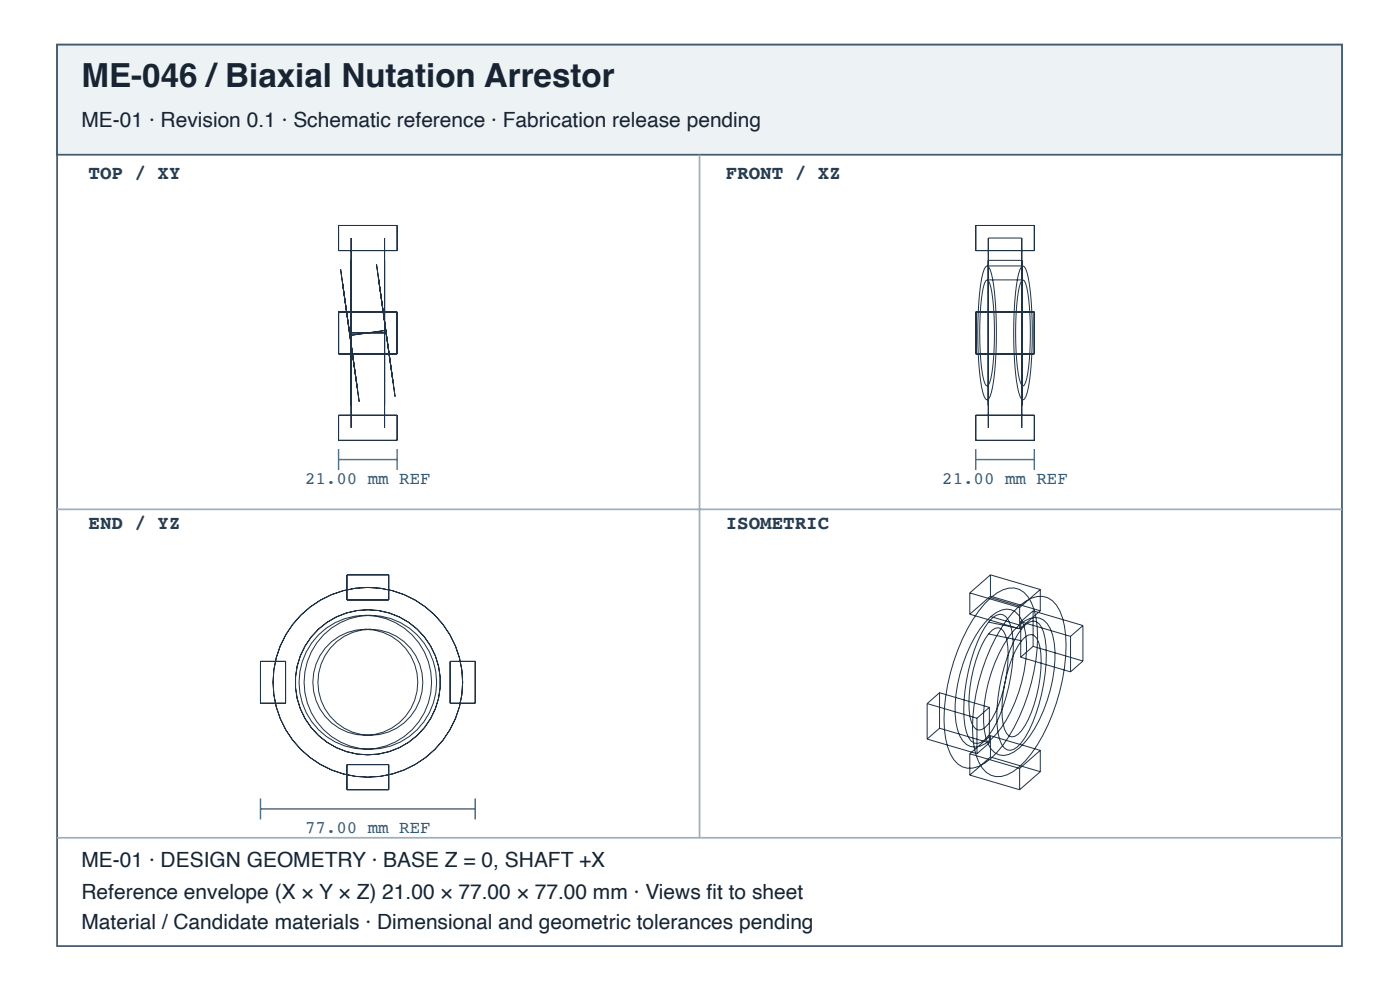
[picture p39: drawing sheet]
<svg xmlns="http://www.w3.org/2000/svg" width="297mm" height="210mm" viewBox="0 0 297 210" stroke-linecap="round" stroke-linejoin="round" font-family="sans-serif">
<defs><g id="words">
<text font-size="7" fill="#182431" x="17.3" y="18.4">ME-046 /Biaxial Nutation Arrestor</text>
<g font-size="4.4" fill="#182431">
<text x="17.3" y="26.9">ME-01 · Revision 0.1 · Schematic reference · Fabrication release pending</text>
<text x="17.3" y="183.9">ME-01 · DESIGN GEOMETRY · BASE Z = 0, SHAFT +X</text>
<text x="17.3" y="190.6">Reference envelope (X × Y × Z) 21.00 × 77.00 × 77.00 mm · Views fi t to sheet</text>
<text x="17.3" y="196.9">Material / Candidate materials · Dimensional and geometric tolerances pending</text>
</g>
<g font-size="4.1" fill="#263d52">
<text x="18.8" y="38">TOP / XY</text>
<text x="154" y="38">FRONT / XZ</text>
<text x="18.8" y="112.1">END / YZ</text>
<text x="154" y="112.1">ISOMETRIC</text>
</g>
<g font-size="3.7" fill="#335b78">
<text x="64.7" y="102.6">21.00 mm REF</text>
<text x="199.9" y="102.6">21.00 mm REF</text>
<text x="64.7" y="176.7">77.00 mm REF</text>
</g>
</g></defs>
<path d="M12.1 9.5h272.6v191.1h-272.6z" fill="none" stroke="#405a70" stroke-width=".37"/>
<path d="M12.1 9.5h272.6v23.3h-272.6z" fill="#edf2f5"/>
<path d="M12.1 9.5h272.6v23.3h-272.6z" fill="none" stroke="#405a70" stroke-width=".37"/>
<path d="M148.4 32.8v144.8M12.1 108h272.6M12.1 177.6h272.6" fill="none" stroke="#9daebc" stroke-width=".37"/>
<g fill="none" stroke="#203246" stroke-width=".21">
<path d="M71.8 47.8h12.4v5.3h-12.4zM72.3 57.1l3.9 28.1zM72.7 60l3.1 22.2zM74.5 50.5v40.2zM74.5 55.2v30.7zM79.9 56l3.9 28.1zM80.3 58.9l3.1 22.3zM81.6 50.5v40.2zM81.6 55.2v30.7zM207 47.8h12.4v5.3h-12.4zM209.1 56.6l.3-.2 .3 .2a18.9 18.9 0 0 1 1.5 7.5 74.2 74.2 0 0 1-.9 19.1l-.6 1.4-.3 .2-.3-.2a18.9 18.9 0 0 1-1.4-7.6 74.2 74.2 0 0 1 .8-19.1zM209.1 59.5l.3-.2a3.4 3.4 0 0 1 1 2.7 63.5 63.5 0 0 1-.2 18.3l-.3 .8-.2 .6-.3 .1a3.4 3.4 0 0 1-1-2.6 63.5 63.5 0 0 1 .2-18.4z"/>
<path d="M209.4 56.4h7.6M209.4 59.3h7.6M209.7 50.5v40.2zM209.7 55.2v30.8zM209.7 50.5h7.1M209.7 55.2h7.1M216.7 56.6l.3-.2 .3 .2a18.9 18.9 0 0 1 1.5 7.5 74.2 74.2 0 0 1-.9 19.1l-.6 1.4-.3 .2-.3-.2a18.9 18.9 0 0 1-1.4-7.6 74.2 74.2 0 0 1 .8-19.1zM216.8 59.5l.2-.2a3.4 3.4 0 0 1 1 2.7 63.5 63.5 0 0 1-.2 18.3l-.2 .8-.3 .6-.3 .1a3.4 3.4 0 0 1-1-2.6 63.5 63.5 0 0 1 .2-18.4zM216.8 50.5v40.2zM216.8 55.2v30.8zM71.8 66.1h12.4v8.9h-12.4zM74.5 70.6h7.1"/>
<path d="M81.8 70l-7.6 1.1M207 66.1h12.4v8.9h-12.4zM71.8 88h12.4v5.4h-12.4zM207 88h12.4v5.4h-12.4zM67.6 134.6a14.1 14.1 0 0 1 19.9 .1 14.1 14.1 0 0 1 0 19.9 14.1 14.1 0 0 1-19.9 .1 14.3 14.3 0 0 1 0-20.1zM68.6 134.6a14.1 14.1 0 0 1 19.9 .1 14.1 14.1 0 0 1 0 19.9 14.1 14.1 0 0 1-19.9 .1 14.3 14.3 0 0 1 0-20.1zM70.3 136a11.2 11.2 0 0 1 15.7 1.5 11.2 11.2 0 0 1-1.3 15.7 11.2 11.2 0 0 1-15.7-1.3 11.3 11.3 0 0 1 1.3-15.9zM71.4 136a11.2 11.2 0 0 1 15.7 1.5 11.2 11.2 0 0 1-1.4 15.7 11.2 11.2 0 0 1-15.7-1.3 11.3 11.3 0 0 1 1.4-15.9zM73.6 121.9h8.9v5.3h-8.9zM77.5 130.5h1.1M77.5 133.4h1.1M205.7 125.7v4.5"/>
<path d="M205.7 130.2l10.6 3.1M205.7 125.7l10.6 3.1M208.9 128a9.5 9.5 0 0 1 5.1-3.3 4.4 4.4 0 0 1 4.8 3 22.6 22.6 0 0 1 1 12.1 41.4 41.4 0 0 1-7 18.2 11.9 11.9 0 0 1-6.4 4.8 4.4 4.4 0 0 1-4.8-3 22.6 22.6 0 0 1-1-12.1 41.4 41.4 0 0 1 7-18.2zM209.7 131.9l7 1.4M209.7 134.4l7 1.4M210.1 121.9l-4.4 3.8M210.1 121.9v4.5M210.1 126.4l-4.4 3.8M210.1 126.4l10.6 3.1M210.1 121.9l10.6 3.1M210.2 130.7a4.2 4.2 0 0 1 5.2-1 6.9 6.9 0 0 1 2.2 4.7 30.4 30.4 0 0 1-6.3 21.3 6.9 6.9 0 0 1-4.4 2.7 3.5 3.5 0 0 1-3.3-2.4 18.9 18.9 0 0 1-.5-10.8 27.2 27.2 0 0 1 7.1-14.5zM210.2 126.7l6 1.8"/>
<path d="M210.2 130.7l6 1.8M210.4 133.6a1.48 1.48 0 0 1 2.5 .2 14.3 14.3 0 0 1 .7 8.5 25.9 25.9 0 0 1-3.9 11.2l-.7 .7a1.48 1.48 0 0 1-2.5-.2 14.3 14.3 0 0 1-.7-8.4 25.9 25.9 0 0 1 3.9-11.2zM210.5 131a1.97 1.97 0 0 1 3.5 .6 19.1 19.1 0 0 1 .7 9.8 32.1 32.1 0 0 1-5 14.6 2.88 2.88 0 0 1-3.1 1.5 4.6 4.6 0 0 1-1.9-3.6 36.2 36.2 0 0 1 4.2-20.8zM214.9 129.8a9.5 9.5 0 0 1 5.1-3.3 4.4 4.4 0 0 1 4.8 3 22.6 22.6 0 0 1 1 12.1 41.4 41.4 0 0 1-7 18.2 11.9 11.9 0 0 1-6.4 4.8 4.4 4.4 0 0 1-4.8-3 22.6 22.6 0 0 1-.9-12.1 41.4 41.4 0 0 1 7-18.2zM216.2 132.5a4.2 4.2 0 0 1 5.2-1 6.9 6.9 0 0 1 2.2 4.7 30.4 30.4 0 0 1-6.2 21.2 6.9 6.9 0 0 1-4.5 2.8 3.5 3.5 0 0 1-3.2-2.4 18.9 18.9 0 0 1-.5-10.8 27.2 27.2 0 0 1 7-14.5zM216.3 128.8v4.5M216.5 131.8v7.5M216.5 131.8l10.6 3.1M216.5 139.3l10.6 3.1M217.4 135.1a1.48 1.48 0 0 1 2.5 .2 14.3 14.3 0 0 1 .7 8.5 25.9 25.9 0 0 1-3.9 11.1l-.7 .8a1.48 1.48 0 0 1-2.5-.2 14.3 14.3 0 0 1-.7-8.5 25.9 25.9 0 0 1 3.9-11.2zM217.5 132.5a1.97 1.97 0 0 1 3.5 .5 19.1 19.1 0 0 1 .7 9.9 32.1 32.1 0 0 1-5 14.5 2.88 2.88 0 0 1-3.1 1.6 4.6 4.6 0 0 1-1.9-3.7 36.2 36.2 0 0 1 4.2-20.8zM219.2 137l-2.7 2.3"/>
<path d="M219.2 129.5l-2.7 2.3M219.2 129.5v7.5M219.2 129.5l10.5 3.1M219.2 137l10.5 3.1M220.7 125l-4.4 3.8M220.7 125v4.5M220.7 129.5l-4.4 3.8M227.1 134.9v7.5M229.7 132.6l-2.6 2.3M229.7 132.6v7.5M55.3 140.2h5.3v8.9h-5.3zM95.5 140.2h5.3v8.9h-5.3z"/>
<path d="M196.7 149.2v7.5M196.7 156.7l10.6 3.1M196.7 149.2l10.6 3.1M199.3 154.4l-2.6 2.3M199.3 146.9l-2.6 2.3M199.3 146.9v7.5M199.3 154.4l10.6 3.1M199.3 146.9l10.6 3.1M205.7 159.8v4.5M205.7 159.8l10.6 3.1M207.3 152.3v7.5M209.9 157.5l-2.6 2.3"/>
<path d="M209.9 150l-2.6 2.3M209.9 150v7.5M210.1 156v4.5M210.1 156l-4.4 3.8M210.1 156l10.6 3.1M220.7 159.1v4.5M220.7 159.1l-4.4 3.8M229.7 140.1l-2.6 2.3M73.6 162.1h8.9v5.3h-8.9zM205.7 164.3l10.6 3.1M210.1 160.5l-4.4 3.8M210.1 160.5l10.6 3.1"/>
<path d="M216.3 162.9v4.5M220.7 163.6l-4.4 3.8"/>
<circle cx="78" cy="144.7" r="20.1"/>
<circle cx="78" cy="144.7" r="15.4"/>
</g>
<path d="M71.8 95.2v4.5M71.8 97.4h12.4M84.2 95.2v4.5M207 97.4h12.4M207 95.2v4.5M219.4 95.2v4.5M55.3 169.3v4.4M55.3 171.5h45.5M100.8 169.3v4.4" fill="none" stroke="#466b86" stroke-width=".3"/>
<use href="#words"/>
</svg>
